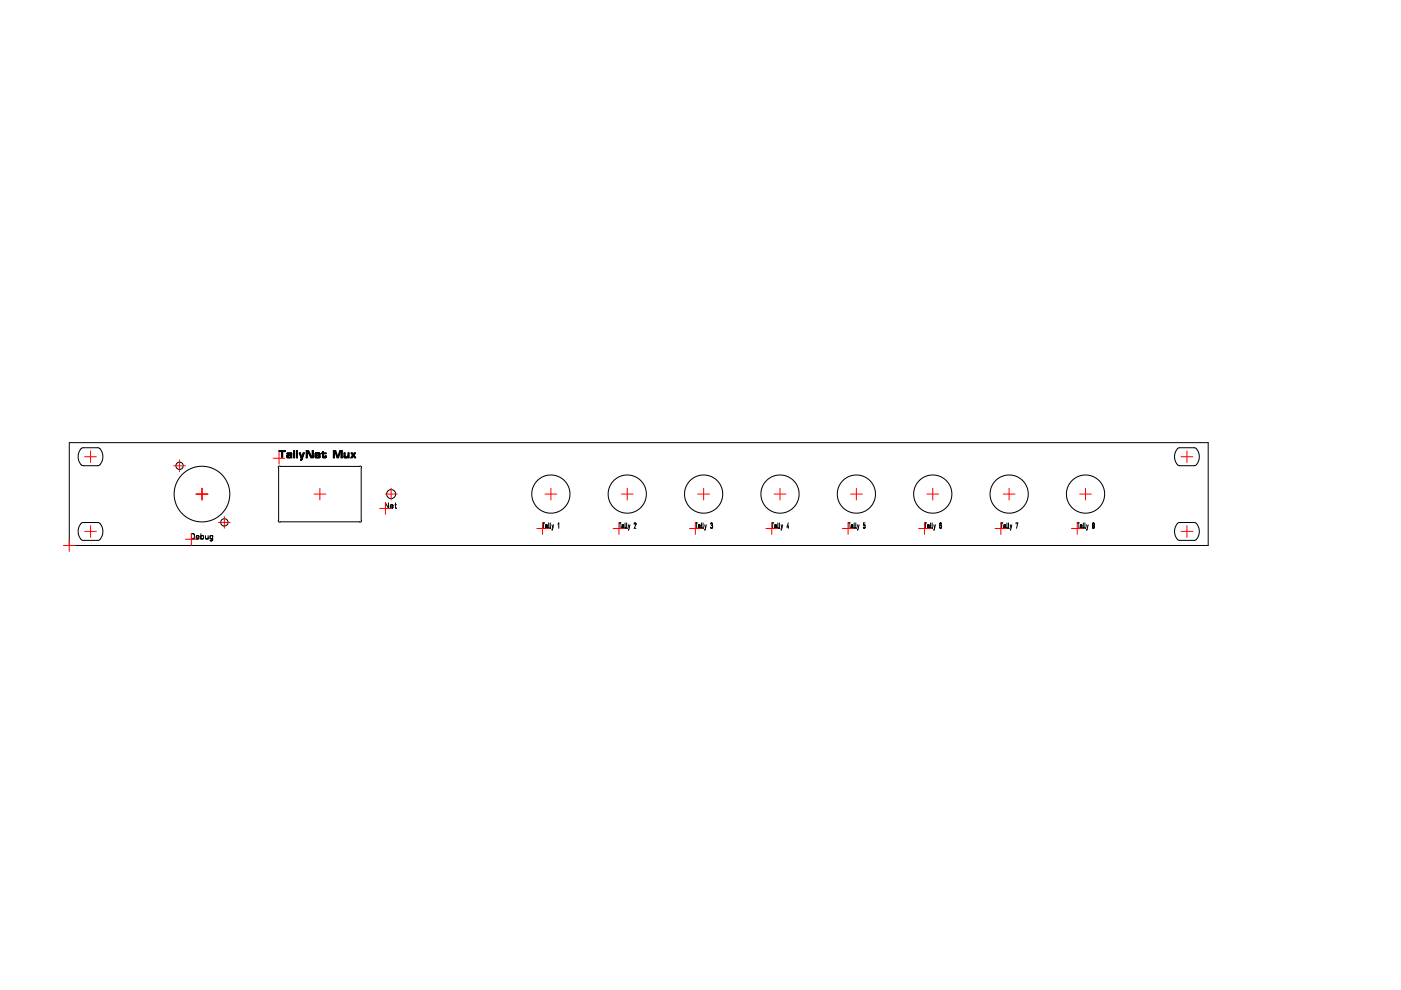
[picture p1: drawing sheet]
<svg xmlns="http://www.w3.org/2000/svg" width="297mm" height="210mm" viewBox="0 0 297 210" stroke-linecap="round" stroke-linejoin="round" font-family="sans-serif">
<g fill="none" stroke="#000" stroke-width=".21">
<path d="M14.7 93.9h241.5v21.8h-241.5zM17.2 95.1l.3-.2h3.3l.3 .2 .5 .7 .2 1-.1 .8-.5 .9-.5 .2-3.4-.1-.5-.7-.2-.8 .1-1.1zM59.1 98.9h17.1a.25 .25 0 0 1 .4 0 .25 .25 0 0 1 0 .3v11.1a.25 .25 0 0 1 0 .3 .25 .25 0 0 1-.4 0h-16.8a.25 .25 0 0 1-.3 0 .25 .25 0 0 1 0-.3zM59.2 95.5h1.3v.3h-.6v1.3h-.2v-1.3h-.5zM59.8 95.7l.1 1.3v-1.3l.5-.1h-1.2l.6 .1-.1 1.4M60.8 96.2h.1M60.8 96.6v.3M60.8 96.6l.7-.2 .2 .3M60.9 96.8v.1M60.9 96.9l.1 .1M60.9 96.6v.1M60.9 97h.1"/>
<path d="M60.9 96.1v.1M61 97v.1M61 96.5l-.1 .1M61 96.8h.1M61 96.1l.8 .1v.8l-.1-.8M61 96.1h-.1M61 96.9l.1 .1M61 96.5l-.1 .4 .1 .1M61 96.9h.5M61 96.7v.1M61 96.8l.1 .1M61.1 96.1l-.1 .1"/>
<path d="M61.1 96.6l-.1 .1M61.1 96.9h.1M61.1 96.6h.1M61.2 96.5l-.1 .1M61.4 96.5h.1M61.4 96.4l.1 .1M61.4 97h.1M61.5 97h-.4M61.5 97h-.1M61.5 97l-.1 .1M61.5 97h.1M61.5 96.5l.1 .1"/>
<path d="M61.5 97l-.5 .1M61.5 96.5h-.6M61.6 96.9l-.1 .1M61.6 96.2h-.8M61.6 96.6h.1M61.6 96.2l.1 .1M61.6 96.1h.1M61.6 96.6l-.6-.1v.4M61.6 96.9h-.1M61.6 96.1l.1 1h.2l-.1-1-.8-.1-.2 .2M61.7 96.1v.1M61.7 96.2h.1"/>
<path d="M61.7 96.8l-.1 .2M61.7 96.2v.8M61.8 96.2h.1M62.3 95.5h.2v1.6h-.2zM62.3 95.6v1.4l.1-1.4M62.4 97l.1 .1M62.8 95.5h.3v1.6h-.3zM62.9 95.6v1.4M63 95.6l.1 1.5M63.6 96.1l.3 .9-.3-.9h-.1l.3 .9M63.8 97.4l-.1 .2 .4-.2M63.8 97.1l.2-.1 .4-.9-.5 1.2"/>
<path d="M63.9 97.3l-.1 .1M63.9 97.4l-.2 .1M63.9 97.3v.1M64 97.1l-.2 .3M64 97.4l-.3 .1M64.5 96h-.2l-.3 1-.3-1h-.3l.4 1.1M64.5 96l-.5 1.4M64.5 96l-.4 1.4M64.9 95.5h.5l.7 1.3 .1-1.3h.2v1.6h-.5l-.6-1.3-.1 1.3h-.3zM65.3 95.7l.8 1.3M66.3 95.6v1.3h-.2l-.7-1.3h-.4l-.1 1.5M66.3 95.6v1.4"/>
<path d="M66.4 95.6v1.4h-.4l-.7-1.3h-.2l-.1 1.3v-1.4M66.9 96.1v.1M66.9 97h.1M67 96h.1M67 96l-.2 .2v.7l.2 .1M67 96.9h.1M67 97v.1M67 96.2v.7l.6 .1M67 96h.7M67 96.5h.1M67 97h.1M67 96.1l-.1 .1 .1 .8"/>
<path d="M67 96.1h.5M67 96.2v.3M67 96.8v.1M67 97h.2M67.1 96.1h.1M67.1 96.2h.4l.1 .3h-.6M67.1 96.1l-.1 .2M67.1 96.2h-.1M67.2 96.1h.5l.1 .4-.1-.3-.1-.1M67.2 96.1h-.1M67.2 96.1h-.2M67.6 96.1v.1"/>
<path d="M67.6 96.9h-.1M67.6 96.2l.1 .3h-.7M67.6 96.9v.1M67.6 96.9h.1M67.6 96.8v.1M67.6 96.8v.2h-.6M67.6 96.8h.3M67.6 97h-.1M67.6 96.8h.1M67.7 96h.1M67.7 96.9h-.1M67.7 97l-.7 .1"/>
<path d="M67.7 96l.1 .1M67.8 96.1l.1 .5h-.9v.2M67.8 96.9l-.1 .1M67.8 96.9h.1M67.8 97l-.1 .1M67.8 96.2l.1 .1M67.9 96.8l-.1 .1M67.9 96.8l-.1 .2M68.3 96.1l.8 .1zM68.4 95.8h.2v.2h.5v.2h-.5l.1 .7 .5-.2-.1 .3h-.7v-.8h-.2zM68.5 96.9h.1M68.5 95.8v1l.2 .2"/>
<path d="M68.5 97h.1M68.5 97l.1 .1M68.6 97h.1M68.7 96.9h-.2l.1-1.1h-.2l.1 1.2M68.9 97h.1M68.9 97h-.1M68.9 96.7h.1M69 96.9l-.3 .1M69 96.9h.1M69 96.9l.1-.2-.1 .3M69 96.8l-.3 .1M69 96.7v.1"/>
<path d="M69 97v.1M69.2 96.9h.1M70.7 95.5h.5l.4 1.3 .5-1.3h.5v1.6h-.3v-1.3l-.5 1.3h-.3l-.5-1.3h-.1v1.3h-.2zM70.8 95.8v1.2M70.8 97v-1.3h.3l.4 1.3h.2l.4-1.3h.3v1.3h.1v-1.4h-.4l-.4 1.3-.6-1.3h-.4v1.5M72.4 95.7v1.3M73.1 97h.1M73.1 96.9h.1M73.1 96.9l.1 .1 .5-.1M73.1 96.8v.1M73.2 96h-.3v.9l.1 .1h.6M73.2 96v.7"/>
<path d="M73.2 96l-.1 .8M73.2 96.8l.5 .1M73.2 96.7v.1M73.6 97l-.1 .1M73.7 96.9l-.6 .1-.1-.9 .1 .9M73.7 96.9l-.1 .1M73.7 96.9h.1M73.7 97h-.1M73.7 96.8v.1M73.8 96h.2v1.1h-.2zM73.8 96.7l-.1 .3M73.9 96.5l-.2 .4"/>
<path d="M73.9 96.1v.9M74.4 96h.3l.2 .4 .2-.4h.3l-.3 .5 .3 .6h-.3l-.2-.5-.2 .5h-.3l.3-.6zM74.6 96.1l.2 .4M74.8 96.5h.2M74.8 96.5l-.4 .6M75 96.5l.2 .5-.3-.5M75 96.5l.3 .5-.3-.5 .3-.4h-.2l-.2 .4-.4-.4 .3 .4-.3 .5h.1l.3-.5M75.2 96.1l-.2 .4M249.7 95.1l.3-.2h3.3l.3 .2 .4 .6 .3 .9-.1 1-.5 .9-.5 .2h-3.1l-.4-.1-.4-.7-.3-.9 .2-1.1zM17.2 111l.3-.2h3.3l.3 .1 .5 .8 .2 .9-.1 1-.5 .7-.3 .3h-3.4l-.3-.2-.4-.7-.2-.7 .1-1zM40.6 113.2l.6 .1v.7l-.2 .3h-.4zM41.1 114.2h.1"/>
<path d="M41.6 113.9h.6l-.2-.3h-.3l-.1 .5 .2 .2 .4-.2M41.9 113.5l-.1 .1M41.9 113.5l.1 .1M42.6 113.2v1.1M43 113.6l-.4 .1M43 113.6h.1M43 113.6l.2 .1-.1 .5-.3 .1-.2-.2M43.6 113.6v.6l.3 .1 .2-.2M44.1 113.6v.7M45 113.6h.1M45.1 113.7l-.3-.2-.3 .2 .1 .5 .5-.1M45.1 113.6l-.1 1h-.5"/>
<path d="M82.4 106.6v1.2l-.7-1.2v1.2M82.8 107.4h.5v-.2l-.4-.1-.1 .6M82.8 107.6l.3 .1M83 107.7v.1M83.1 107.7h.1M83.3 107.7h-.1M83.3 107.6v.1M83.3 107.6h.1M83.7 107h.4M83.9 106.6v1.1l.2 .1M115 110.9h.4M115.3 110.9v1.1"/>
<path d="M115.7 111.7v.3h.3M115.7 111.6v.1M115.7 111.3v.1M115.7 111.6h.1M115.8 112h.1M115.8 111.3l.2 .1M115.8 111.3h-.1M115.8 111.6h-.1M116 111.9h.1M116 111.4v.5M116 111.4l-.2 .2M116 111.9v.1"/>
<path d="M116 111.9l.1 .1M116.3 110.9l.1 1.1M116.7 110.9l.1 1.1M116.8 112h.1M117 111.3l.2 .7M117.4 111.3l-.4 1.1M118.3 111.2l.2-.3v1.1M131.2 110.9h.4M131.4 110.9v1.1M131.9 112h.2M132 112h.1M132 111.3l-.1 .1"/>
<path d="M132 111.2h.1M132 111.2v.1M132.1 111.2v.1M132.1 111.3l.1 .1M132.2 111.9h.1M132.2 111.4v.5M132.2 111.4l-.3 .2v.4M132.2 111.9l-.1 .1M132.2 111.9l.1 .1M132.3 112h.1M132.5 110.9l.1 1.1M132.5 111.9l.1 .1"/>
<path d="M132.6 112h.1M132.9 110.9l.1 1.1M133.2 111.3l.2 .7M133.6 111.3l-.4 1.1M134.6 110.9h.1M134.6 110.9l-.1 .2M134.6 110.9l.2 .1v.2l-.3 .8h.3M147.4 110.9h.4M147.6 110.9v1.1M148.1 111.7v.3h.2M148.1 111.6v.1M148.1 111.3v.1"/>
<path d="M148.1 111.6h.1M148.1 112h.1M148.2 111.3l.2 .1M148.2 111.3h-.1M148.2 111.6h-.1M148.4 111.9h.1M148.4 111.4v.5M148.4 111.4l-.2 .2M148.4 111.9l-.1 .1M148.4 111.9l.1 .1M148.7 110.9l.1 1.1M148.7 111.9l.1 .1"/>
<path d="M149.1 110.9v1.1M149.1 112h.1M149.4 111.3l.2 .7M149.8 111.3l-.4 1.1M150.7 111.8l.2 .2M150.7 111.1l.1-.2a.26 .26 0 0 1 .2 .2 .26 .26 0 0 1-.1 .3h.1a.34 .34 0 0 1-.1 .6M150.9 112h.1M151 111v.1M163.6 110.9h.4M163.8 110.9v1.1M164.3 112h.2M164.3 112h.1"/>
<path d="M164.4 111.3l-.1 .1M164.4 111.2h.1M164.4 111.2v.1M164.5 111.2v.1M164.5 111.3l.1 .1M164.6 111.9h-.1M164.6 111.4v.5M164.6 111.4l-.3 .2v.4M164.6 111.9l-.1 .1M164.6 111.9h.1M164.6 111.9l.1 .1M164.7 112h.1"/>
<path d="M164.9 110.9l.1 1.1M164.9 111.9l.1 .1M165 112h.1M165.2 110.9l.2 1.1M165.6 111.3l.2 .7M165.9 111.3l-.3 1.1M167.1 110.9l-.2 .8h.3M167.1 111.4v.6M179.8 110.9h.4M180 110.9v1.1M180.5 111.7v.3l.3-.1M180.5 111.6v.1"/>
<path d="M180.5 111.3l-.1 .1M180.5 111.6h.1M180.5 112h.1M180.6 111.3l.2 .1M180.6 111.3h-.1M180.6 111.6h-.1M180.8 111.4v.5M180.8 111.4l-.2 .2M180.8 111.9l-.1 .1M180.8 111.9l.1 .1M181.1 110.9l.1 1.1M181.4 110.9l.1 1.1"/>
<path d="M181.5 112h.1M181.8 111.3l.2 .7M182.1 111.3l-.3 1.1M183 111.8l.1 .1M183.1 111.9v.1M183.1 111.3h.1M183.1 112h.1M183.2 112h.1M183.2 111.3h.1M183.2 111.3h-.1M183.3 111.3l.1 .2-.1 .5M183.3 111.3h.1"/>
<path d="M183.3 112h.1M183.4 110.9h-.3v.4M196 110.9h.4M196.2 110.9v1.1M196.7 112h.1M196.7 111.3l-.1 .1M196.8 111.2h.1M196.8 111.2l-.1 .1M196.8 111.2l.1 .1M196.9 111.3l.1 .1M197 111.9l-.3 .1M197 111.4v.5"/>
<path d="M197 111.4l-.3 .2v.4M197 111.9l-.1 .1M197 111.9h.1M197 111.9v.1M197 112h.1M197.3 110.9l.1 1.1M197.3 111.9v.1M197.4 112h.1M197.6 110.9l.1 1.1M198 111.3l.2 .7M198.3 111.3l-.3 1.1M199.2 111.5l.3-.2 .1 .2-.1 .5"/>
<path d="M199.4 110.9h-.1M199.4 111.3l-.1 .1M199.4 110.9l-.2 .2v.7l.3 .2M199.4 110.9h.1M199.5 110.9l.1 .2M199.5 112h.1M199.6 111h.1M199.6 111.9h.1M212.2 110.9h.4M212.4 110.9v1.1M212.9 111.7v.3l.2-.1M212.9 111.6v.1"/>
<path d="M212.9 111.3l-.1 .1M212.9 111.6h.1M212.9 111.3l.3 .1M212.9 111.3h.1M213.2 111.4v.5M213.2 111.4l-.3 .2M213.2 111.9l-.1 .1M213.2 111.9l.1 .1M213.5 110.9l.1 1.1M213.5 111.9v.1M213.8 110.9l.1 1.1M213.9 112h.1"/>
<path d="M214.2 111.3l.2 .7M214.5 111.3l-.3 1.1M215.4 111.1v-.2h.4l-.3 1.1M228.4 110.9h.4M228.6 110.9v1.1M229.1 112h.1M229.1 111.3l-.1 .1M229.2 111.2h.1M229.2 111.2l-.1 .1M229.2 111.2l.1 .1M229.3 111.3l.1 .1M229.3 111.9l-.2 .1"/>
<path d="M229.4 111.4v.5M229.4 111.4l-.3 .2v.4M229.4 111.9l-.1 .1M229.4 111.9h.1M229.4 111.9v.1M229.4 112h.1M229.7 110.9v1M229.7 111.9v.1M229.7 112h.1M229.8 112h.1M230 110.9l.1 1.1M230.4 111.3l.1 .7"/>
<path d="M230.7 111.3l-.3 1.1M231.7 111.4h.1M231.7 112h.1M231.8 111.5h-.1M231.8 111.4l-.2 .4 .2 .2h.1M231.8 111.4h.1M231.8 110.9h.1M231.8 110.9l-.2 .2 .2 .3M231.9 111.4l.1 .3M231.9 110.9h.1M231.9 111.5h.1M231.9 112h.1"/>
<path d="M231.9 110.9v.1M231.9 111l.1 .4M231.9 111.4h-.1M232 111.4h-.1M232 111.9l-.1 .1M232 111.6v.2M232 111.8v.1M249.6 111l.4-.2h3.3l.3 .2 .5 .7 .2 .8-.1 .9-.5 1-.4 .2h-3.3l-.3-.2-.5-.8-.2-.7 .1-.9z"/>
<circle cx="38.1" cy="98.8" r=".77"/>
<circle cx="42.8" cy="104.8" r="5.9"/>
<circle cx="47.6" cy="110.8" r=".77"/>
<circle cx="82.9" cy="104.8" r=".95"/>
<circle cx="116.8" cy="104.8" r="4"/>
<circle cx="133" cy="104.8" r="4"/>
<circle cx="149.2" cy="104.8" r="4"/>
<circle cx="165.4" cy="104.8" r="4"/>
<circle cx="181.6" cy="104.8" r="4"/>
<circle cx="197.8" cy="104.8" r="4.1"/>
<circle cx="214" cy="104.8" r="4.1"/>
<circle cx="230.2" cy="104.7" r="4.1"/>
</g>
<g fill="none" stroke="#f00" stroke-width=".21">
<path d="M17.9 96.8h2.5M19.2 95.6v2.5M36.8 98.8h2.5M38.1 97.5v2.5M57.9 97.2h2.5M59.2 95.9v2.5M250.4 96.8h2.5M251.7 95.6v2.5M13.4 115.7h2.5M14.7 114.4v2.5M17.9 112.7h2.5M19.2 111.4v2.5"/>
<path d="M39.3 114.3h2.5M40.6 113.1v2.5M41.6 104.8h2.5M42.8 103.5v2.5M46.3 110.8h2.5M47.6 109.5v2.5M66.6 104.8h2.5M67.8 103.5v2.5M80.5 107.8h2.5M81.7 104.8h2.5M81.7 106.6v2.5M82.9 103.5v2.5"/>
<path d="M113.8 112.1h2.5M115 110.8v2.5M115.5 104.8h2.5M116.8 103.5v2.5M130 112.1h2.5M131.2 110.8v2.5M131.7 104.8h2.5M133 103.5v2.5M146.2 112.1h2.5M147.4 110.8v2.5M147.9 104.8h2.5M149.2 103.5v2.5"/>
<path d="M162.4 112.1h2.5M163.6 110.8v2.5M164.1 104.8h2.5M165.4 103.5v2.5M178.6 112.1h2.5M179.8 110.8v2.5M180.3 104.8h2.5M181.6 103.5v2.5M194.8 112.1h2.5M196 110.8v2.5M196.5 104.8h2.5M197.8 103.5v2.5"/>
<path d="M211 112.1h2.4M212.2 110.8v2.5M212.7 104.8h2.5M214 103.5v2.5M227.2 112.1h2.4M228.4 110.8v2.5M228.9 104.8h2.5M230.1 103.5v2.5M250.4 112.7h2.5M251.7 111.4v2.5"/>
</g>
</svg>
